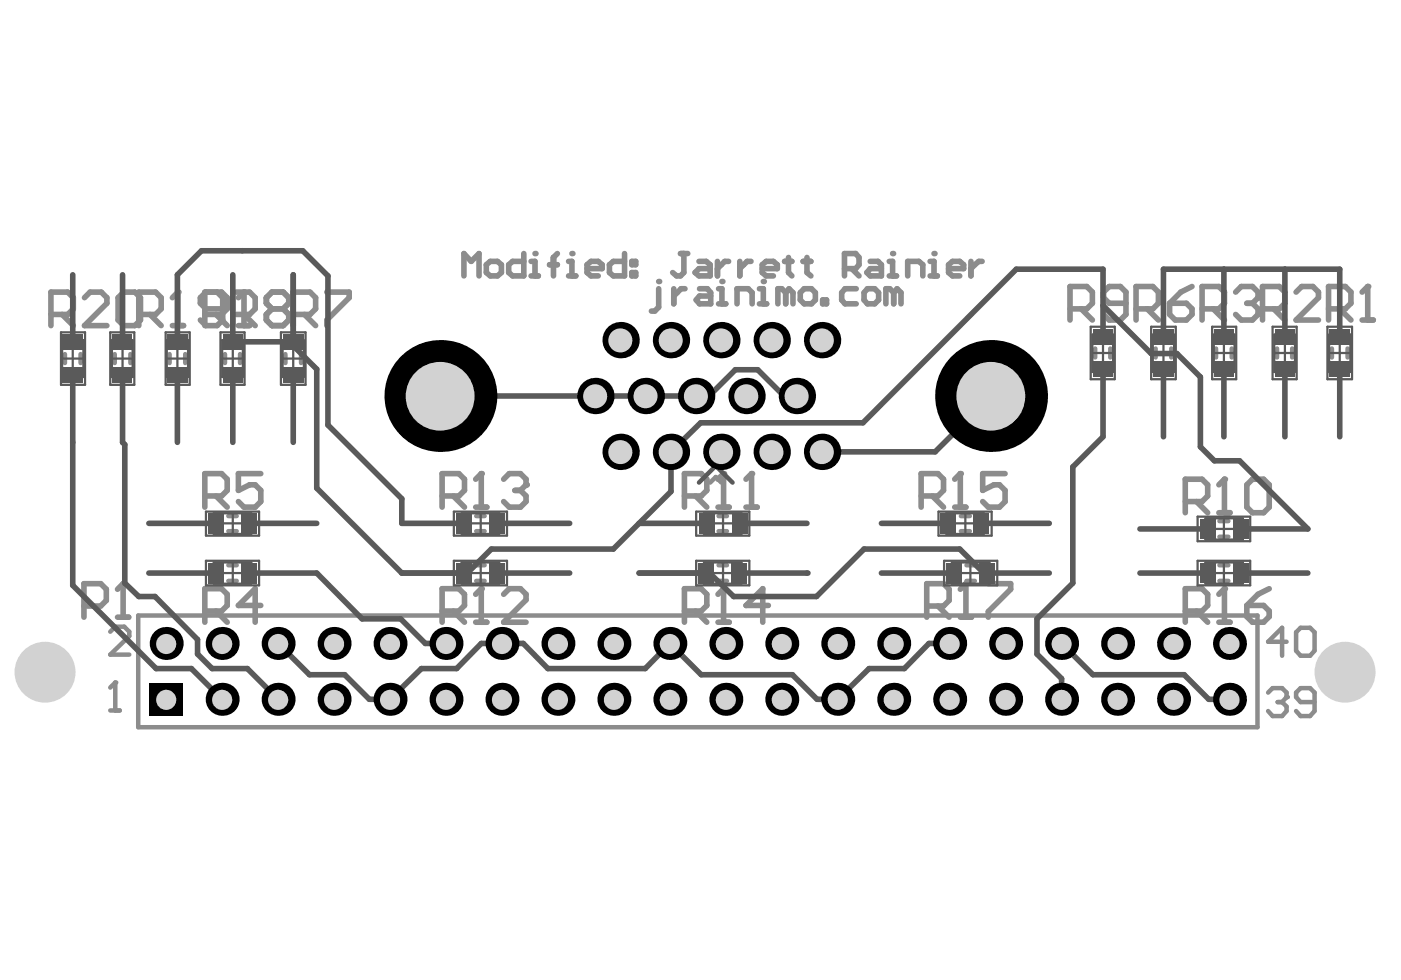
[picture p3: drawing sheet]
<svg xmlns="http://www.w3.org/2000/svg" width="289mm" height="202mm" viewBox="0 0 289 202" stroke-linecap="round" stroke-linejoin="round" font-family="sans-serif">
<g fill="none" stroke="#8c8c8c" stroke-width=".92">
<path d="M13.4 73v1.9M16.6 73v1.9M23.7 73v1.9M26.9 73v1.9M35 73v1.9M38.2 73v1.9M46.4 73v1.9M49.5 73v1.9M58.9 73v1.9M62.1 73v1.9M225.9 71.9v1.8M229 71.9v1.8"/>
<path d="M238.3 71.9v1.8M241.6 71.9v1.8M250.8 71.9v1.8M254 71.9v1.8M263.4 71.9v1.8M266.5 71.9v1.8M274.7 71.9v1.8M277.9 71.9v1.8M146.5 99.5l1.1-1.1 1.2 1.1M47.1 116.6h1.7M47.1 119.8h1.7M47.1 109.6h1.7"/>
<path d="M47.1 106.5h1.7M98.2 116.6h1.7M98.2 119.8h1.7M98.2 109.6h1.7M98.2 106.5h1.7M148.2 116.6h1.7M148.2 119.8h1.7M148.2 109.6h1.7M148.2 106.5h1.7M198.2 109.6h1.8M198.2 106.5h1.8M199.3 116.6h1.7"/>
<path d="M199.3 119.8h1.7M251.5 116.6h1.8M251.5 119.8h1.8M251.5 107.5h1.8M251.5 110.7h1.8M28.5 127h230.8v23h-230.8zM261.5 142.9l.9-1h2l.9 1v.9"/>
</g>
<circle cx="265.3" cy="143.8" r=".46" fill="#8c8c8c"/>
<path d="M265.3 132.4h-3.8l2.9-2.9v5.8M267.3 130.4l.9-.9h2l.9 .9v3.8l-.9 1.1h-2l-.9-1.1zM263.5 144.8h.9M264.4 144.8l.9 .9v1l-.9 1h-2l-.9-1M265.3 143.8l-.9 1M271.1 144.8h-2.9l-.9-1v-.9l.9-1h2l.9 1v3.8l-.9 1h-2l-.9-1" fill="none" stroke="#8c8c8c" stroke-width=".92"/>
<path d="M282.1 59.1v6.9M260.4 63.7h3.4l1.2-1.1v-2.3l-1.2-1.2h-3.4v6.9M262.7 63.7l2.3 2.3M267.3 60.3l1.1-1.2h2.4l1.1 1.2v1.1l-4.6 4.6h4.6M274 63.7h3.4l1.2-1.1v-2.3l-1.2-1.2h-3.4v6.9M276.3 63.7l2.3 2.3M280.9 66h2.3" fill="none" stroke="#8c8c8c" stroke-width="1.2"/>
<circle cx="282.1" cy="59.1" r=".58" fill="#8c8c8c"/>
<path d="M245.8 59.1l-2.3 1.2-2.3 2.3M282.1 59.1l-1.2 1.2M220.7 63.7h3.4l1.2-1.1v-2.3l-1.2-1.2h-3.4v6.9M223 63.7l2.3 2.3M232.2 62.6h-3.5l-1.1-1.2v-1.1l1.1-1.2h2.4l1.1 1.2v4.6l-1.1 1.1h-2.4l-1.1-1.1M234.3 63.7h3.4l1.2-1.1v-2.3l-1.2-1.2h-3.4v6.9M236.6 63.7l2.3 2.3M241.2 62.6h3.5l1.1 1.1v1.2l-1.1 1.1h-2.3l-1.2-1.1zM191.1 125h3.5l1.1-1.2v-2.3l-1.1-1.1h-3.5v6.9M193.4 125l2.3 2.3M198 127.3h2.4M199.2 120.4v6.9" fill="none" stroke="#8c8c8c" stroke-width="1.2"/>
<circle cx="199.2" cy="120.4" r=".58" fill="#8c8c8c"/>
<path d="M198 97.7v6.9M190 102.3h3.4l1.2-1.1v-2.4l-1.2-1.1h-3.4v6.9M192.3 102.3l2.3 2.3M196.9 104.6h2.3M199.2 120.4l-1.2 1.1M203.8 120.4h4.6v1.1l-4.6 4.7v1.1" fill="none" stroke="#8c8c8c" stroke-width="1.2"/>
<circle cx="198" cy="97.7" r=".58" fill="#8c8c8c"/>
<path d="M198 97.7l-1.1 1.1M207.3 97.7h-4.6v3.5l2.3-1.2h1.1l1.2 1.2v2.3l-1.2 1.1h-2.3l-1.1-1.1M141.1 126h3.5l1.2-1.1v-2.3l-1.2-1.2h-3.5v6.9M143.5 126l2.3 2.3M148.1 128.3h2.3M149.2 121.4v6.9" fill="none" stroke="#8c8c8c" stroke-width="1.2"/>
<circle cx="149.2" cy="121.4" r=".58" fill="#8c8c8c"/>
<path d="M149.2 97.7v6.9M141.1 102.3h3.5l1.2-1.1v-2.4l-1.2-1.1h-3.5v6.9M143.5 102.3l2.3 2.3M148.1 104.6h2.3M149.2 121.4l-1.1 1.2M158.5 124.9h-4.7l3.5-3.5v6.9" fill="none" stroke="#8c8c8c" stroke-width="1.2"/>
<circle cx="149.2" cy="97.7" r=".58" fill="#8c8c8c"/>
<path d="M149.2 97.7l-1.1 1.1M155 97.7v6.9M153.8 104.6h2.3" fill="none" stroke="#8c8c8c" stroke-width="1.2"/>
<circle cx="155" cy="97.7" r=".58" fill="#8c8c8c"/>
<path d="M42.2 64.9h3.5l1.2-1.2v-2.3l-1.2-1.1h-3.5v6.9M44.5 64.9l2.4 2.3M49.2 67.2h2.3M50.3 60.3v6.9M53.8 97.7h-4.6v3.5l2.3-1.2h1.1l1.2 1.2v2.3l-1.2 1.1h-2.3l-1.1-1.1M155 97.7l-1.2 1.1M42.2 102.3h3.5l1.2-1.1v-2.4l-1.2-1.1h-3.5v6.9M44.5 102.3l2.4 2.3M42.2 126h3.5l1.2-1.1v-2.3l-1.2-1.2h-3.5v6.9M44.5 126l2.4 2.3M53.8 124.9h-4.6l3.4-3.5v6.9" fill="none" stroke="#8c8c8c" stroke-width="1.2"/>
<circle cx="50.3" cy="60.3" r=".58" fill="#8c8c8c"/>
<path d="M48 64.9h3.5l1.1-1.2v-2.3l-1.1-1.1h-3.5v6.9M50.3 60.3l-1.1 1.1M50.3 64.9l2.3 2.3M56.1 63.7l-1.2-1.1v-1.2l1.2-1.1h2.3l1.2 1.1v1.2l-1.2 1.1M56.1 63.7l-1.2 1.2v1.1l1.2 1.2h2.3l1.2-1.2v-1.1l-1.2-1.2M56.1 63.7h2.3M17.3 125h3.5l1.1-1.2v-2.3l-1.1-1.1h-3.5v6.9M24.2 127.3h2.3M25.4 120.4v6.9" fill="none" stroke="#8c8c8c" stroke-width="1.2"/>
<path d="M22.7 130.3l1.1-1h1.8l1.1 1v.9l-4 3.8h4" fill="none" stroke="#8c8c8c" stroke-width=".92"/>
<circle cx="25.4" cy="120.4" r=".58" fill="#8c8c8c"/>
<path d="M25.4 120.4l-1.2 1.1" fill="none" stroke="#8c8c8c" stroke-width="1.2"/>
<path d="M22.7 146.5h2M23.8 140.8v5.7" fill="none" stroke="#8c8c8c" stroke-width=".92"/>
<circle cx="23.8" cy="140.8" r=".46" fill="#8c8c8c"/>
<path d="M23.8 140.8l-1.1 1" fill="none" stroke="#8c8c8c" stroke-width=".92"/>
<path d="M244.4 126h3.5l1.2-1.1v-2.3l-1.2-1.2h-3.5v6.9M246.7 126l2.4 2.3M251.4 128.3h2.3M252.5 121.4v6.9" fill="none" stroke="#8c8c8c" stroke-width="1.2"/>
<circle cx="252.5" cy="121.4" r=".58" fill="#8c8c8c"/>
<path d="M252.5 98.8v7M244.4 103.5h3.5l1.2-1.2v-2.3l-1.2-1.2h-3.5v7M246.7 103.5l2.4 2.3M251.4 105.8h2.3M252.5 121.4l-1.1 1.2M257.1 124.9h3.5l1.1 1.1v1.2l-1.1 1.1h-2.3l-1.2-1.1zM261.7 121.4l-2.3 1.2-2.3 2.3" fill="none" stroke="#8c8c8c" stroke-width="1.2"/>
<circle cx="252.5" cy="98.8" r=".58" fill="#8c8c8c"/>
<path d="M135.8 59.6v3.8l-.8 .8h-.7M252.5 98.8l-1.1 1.2M257.1 100l1.2-1.2h2.3l1.1 1.2v4.6l-1.1 1.2h-2.3l-1.2-1.2z" fill="none" stroke="#8c8c8c" stroke-width="1.2"/>
<circle cx="135.8" cy="58.1" r=".58" fill="#8c8c8c"/>
<path d="M139 59.6v3.1M141.3 59.6h-.8l-1.5 1.5M144.3 59.6h1.6l.7 .8v2.3h-2.3l-.7-.8 .7-.8h2.3M148.2 59.6h.7v3.1M148.2 62.7h1.5" fill="none" stroke="#8c8c8c" stroke-width="1.2"/>
<circle cx="148.9" cy="58.1" r=".58" fill="#8c8c8c"/>
<path d="M156.6 59.6h.8v3.1M152 62.7v-3.1h2.3l.8 .8v2.3M156.6 62.7h1.5" fill="none" stroke="#8c8c8c" stroke-width="1.2"/>
<circle cx="157.4" cy="58.1" r=".58" fill="#8c8c8c"/>
<g fill="none" stroke="#8c8c8c" stroke-width="1.2">
<path d="M176.6 59.6h-2.3l-.7 .8v1.5l.7 .8h2.3M178.9 59.6h1.5l.8 .8v1.5l-.8 .8h-1.5l-.7-.8v-1.5zM162 60.4l-.8-.8h-.8v3.1M162 60.4v2.3M162 60.4l.7-.8 .8 .8v2.3M165 60.4l.8-.8h1.5l.9 .8v1.5l-.9 .8h-1.5l-.8-.8zM169.7 61.9h.8v.8h-.8zM184.3 60.4l-.8-.8h-.8v3.1M184.3 60.4v2.3M184.3 60.4l.7-.8 .8 .8v2.3M247.9 63.7h3.5l1.1-1.1v-2.3l-1.1-1.2h-3.5v6.9M250.2 63.7l2.3 2.3"/>
<path d="M254.8 60.3l1.2-1.2h2.3l1.1 1.2v1.1"/>
</g>
<circle cx="259.4" cy="61.4" r=".58" fill="#8c8c8c"/>
<path d="M257.1 62.6h1.2M258.3 62.6l1.1 1.1v1.2l-1.1 1.1h-2.3l-1.2-1.1M259.4 61.4l-1.1 1.2M91.2 126h3.4l1.2-1.1v-2.3l-1.2-1.2h-3.4v6.9M93.5 126l2.3 2.3M98.1 128.3h2.3M99.3 121.4v6.9" fill="none" stroke="#8c8c8c" stroke-width="1.2"/>
<circle cx="99.3" cy="121.4" r=".58" fill="#8c8c8c"/>
<path d="M99.3 97.7v6.9M91.2 102.3h3.4l1.2-1.1v-2.4l-1.2-1.1h-3.4v6.9M93.5 102.3l2.3 2.3M98.1 104.6h2.3M99.3 121.4l-1.2 1.2M103.9 122.6l1.1-1.2h2.3l1.2 1.2v1.1l-4.6 4.6h4.6" fill="none" stroke="#8c8c8c" stroke-width="1.2"/>
<circle cx="99.3" cy="97.7" r=".58" fill="#8c8c8c"/>
<path d="M99.3 97.7l-1.2 1.1M103.9 98.8l1.1-1.1h2.3l1.2 1.1v1.2" fill="none" stroke="#8c8c8c" stroke-width="1.2"/>
<circle cx="108.5" cy="100" r=".58" fill="#8c8c8c"/>
<path d="M10.5 64.9h3.5l1.1-1.2v-2.3l-1.1-1.1h-3.5v6.9M12.8 64.9l2.3 2.3M17.4 61.4l1.2-1.1h2.3l1.1 1.1v1.2l-4.6 4.6h4.6M24.4 61.4l1.1-1.1h2.3l1.2 1.1v4.6l-1.2 1.2h-2.3l-1.1-1.2zM28.6 64.9h3.5l1.1-1.2v-2.3l-1.1-1.1h-3.5v6.9M30.9 64.9l2.3 2.3M35.5 67.2h2.4M36.7 60.3v6.9M106.2 101.2h1.1M107.3 101.2l1.2 1.1v1.2l-1.2 1.1h-2.3l-1.1-1.1M108.5 100l-1.2 1.2" fill="none" stroke="#8c8c8c" stroke-width="1.2"/>
<circle cx="36.7" cy="60.3" r=".58" fill="#8c8c8c"/>
<path d="M95.7 56.9v-4.6l1.5 1.6 1.6-1.6v4.6M100.3 54.6l.8-.7h1.5l.8 .7v1.6l-.8 .7h-1.5l-.8-.7zM108 52.3v4.6h-2.3l-.8-.7v-1.6l.8-.7h2.3M109.5 56.9h1.5M109.5 53.9h.8v3M36.7 60.3l-1.2 1.1M45.9 63.7h-3.4l-1.2-1.1v-1.2l1.2-1.1h2.3l1.1 1.1v4.6l-1.1 1.2h-2.3l-1.2-1.2M60.5 64.9h3.4l1.2-1.2v-2.3l-1.2-1.1h-3.4v6.9M62.8 64.9l2.3 2.3M67.4 60.3h4.6v1.1l-4.6 4.6v1.2" fill="none" stroke="#8c8c8c" stroke-width="1.2"/>
<circle cx="110.3" cy="52.3" r=".58" fill="#8c8c8c"/>
<path d="M113.3 54.6h1.6M114.9 52.3l-.8 .8v3.8M117.3 56.9h1.5M117.3 53.9h.6v3" fill="none" stroke="#8c8c8c" stroke-width="1.2"/>
<circle cx="117.9" cy="52.3" r=".58" fill="#8c8c8c"/>
<g fill="none" stroke="#8c8c8c" stroke-width="1.2">
<path d="M121.1 55.4h3.1v-.8l-.8-.7h-1.5l-.8 .7v1.6l.8 .7h1.5M128.8 52.3v4.6h-2.3l-.8-.7v-1.6l.8-.7h2.3M130.3 56.2h.8v.7h-.8zM130.3 53.9h.8v.7h-.8zM140.3 52.3h1.5M141 52.3v3.9l-.7 .7h-.8l-.8-.7M144.1 53.9h1.5l.9 .7v2.3h-2.4l-.8-.7 .8-.8h2.4M148 53.9v3M150.3 53.9h-.8l-1.5 1.5M152.6 53.9v3M154.9 53.9h-.8l-1.5 1.5M157.2 55.4h3.1v-.8l-.8-.7h-1.5l-.8 .7v1.6l.8 .7h1.5"/>
<path d="M161.8 53.9h1.5M162.6 53.1v3.1l.7 .7M165.6 53.9h1.6M166.4 53.1v3.1l.8 .7M174.2 55.4h2.3l.7-.8v-1.5l-.7-.8h-2.3v4.6M175.7 55.4l1.5 1.5M179.5 53.9h1.6l.7 .7v2.3h-2.3l-.7-.7 .7-.8h2.3M183.4 56.9h1.5M183.4 53.9h.7v3"/>
</g>
<circle cx="184.1" cy="52.3" r=".58" fill="#8c8c8c"/>
<path d="M187.2 56.9v-3h2.3l.8 .7v2.3M191.8 53.9h.8v3M191.8 56.9h1.5" fill="none" stroke="#8c8c8c" stroke-width="1.2"/>
<circle cx="192.6" cy="52.3" r=".58" fill="#8c8c8c"/>
<path d="M195.6 55.4h3.1v-.8l-.8-.7h-1.5l-.8 .7v1.6l.8 .7h1.5M200.2 53.9v3M202.5 53.9h-.6l-1.7 1.5" fill="none" stroke="#8c8c8c" stroke-width="1.2"/>
<g fill="none" stroke="#5a5a5a" stroke-width=".46">
<path d="M12.6 68.5h4.9v10.9h-4.9zM12.8 74h4.4M12.8 70.2h4.4v7.6h-4.4zM15 71.8v4.4M22.7 68.5h5v10.9h-5zM23.1 74h4.3M23.1 70.2h4.3v7.6h-4.3zM25.3 71.8v4.4M34.2 68.5h4.9v10.9h-4.9zM34.4 74h4.4M34.4 70.2h4.4v7.6h-4.4zM36.6 71.8v4.4"/>
<path d="M45.5 68.5h4.9v10.9h-4.9zM45.8 74h4.3M45.8 70.2h4.3v7.6h-4.3zM48 71.8v4.4M57.9 68.5h5.1v10.9h-5.1zM58.3 74h4.4M58.3 70.2h4.4v7.6h-4.4zM60.5 71.8v4.4M224.9 67.4h5v10.8h-5zM225.3 72.8h4.3M225.3 69h4.3v7.7h-4.3zM227.5 70.6v4.4"/>
<path d="M237.4 67.4h5.1v10.8h-5.1zM237.7 72.8h4.4M237.7 69h4.4v7.7h-4.4zM239.9 70.6v4.4M250 67.4h4.9v10.8h-4.9zM250.3 72.8h4.3M250.3 69h4.3v7.7h-4.3zM252.4 70.6v4.4M262.4 67.4h5v10.8h-5zM262.8 72.8h4.3M262.8 69h4.3v7.7h-4.3zM265 70.6v4.4"/>
<path d="M273.8 67.4h5v10.8h-5zM274.1 72.8h4.4M274.1 69h4.4v7.7h-4.4zM276.3 70.6v4.4M42.5 105.5h10.9v5h-10.9zM42.5 115.7h10.9v5h-10.9zM44.1 105.9h7.7v4.2h-7.7zM44.1 116h7.7v4.4h-7.7zM45.8 118.2h4.3M45.8 108h4.3M48 105.9v4.2M48 116v4.4"/>
<path d="M93.6 105.5h11v5h-11zM93.6 115.7h11v5h-11zM95.2 105.9h7.7v4.2h-7.7zM95.2 116h7.7v4.4h-7.7zM96.9 118.2h4.3M96.9 108h4.3M99.1 105.9v4.2M99.1 116v4.4M143.6 105.5h10.9v5h-10.9zM143.6 115.7h10.9v5h-10.9zM145.2 105.9h7.7v4.2h-7.7zM145.2 116h7.7v4.4h-7.7z"/>
<path d="M146.9 118.2h4.3M146.9 108h4.3M149.1 105.9v4.2M149.1 116v4.4M193.5 105.5h11v5h-11zM194.7 115.7h11v5h-11zM195.2 105.9h7.7v4.2h-7.7zM196.3 116h7.7v4.4h-7.7zM196.9 108h4.3M198 118.2h4.3M199.1 105.9v4.2M200.1 116v4.4"/>
<path d="M247 106.6h10.8v5h-10.8zM247 115.7h10.8v5h-10.8zM248.6 106.9h7.7v4.4h-7.7zM248.6 116h7.7v4.4h-7.7zM250.3 118.2h4.3M250.3 109.1h4.3M252.4 106.9v4.4M252.4 116v4.4"/>
</g>
<g fill="none" stroke="#5a5a5a" stroke-width=".23">
<path d="M144.1 99.5l3.5-3.4 3.5 3.4"/>
<circle cx="90.7" cy="81.3" r="10.6"/>
<circle cx="90.8" cy="81.3" r="7.3"/>
<circle cx="204.4" cy="81.3" r="7.3"/>
<circle cx="204.4" cy="81.3" r="10.6"/>
</g>
<g fill="none" stroke="#5a5a5a" stroke-width=".92">
<path d="M144.1 99.5l3.5-3.4 3.5 3.4"/>
<circle cx="90.7" cy="81.3" r="10.6"/>
<circle cx="90.8" cy="81.3" r="7.3"/>
<circle cx="204.4" cy="81.3" r="7.3"/>
<circle cx="204.4" cy="81.3" r="10.6"/>
</g>
<path d="M237.4 72.9h5.3M202.4 118.2h.5M191.6 132.7h4.3M218.9 132.7l6.5 6.5" fill="none" stroke="#5a5a5a" stroke-width="1.2"/>
<circle cx="166.4" cy="118.2" r=".58" fill="#5a5a5a"/>
<g fill="none" stroke="#5a5a5a" stroke-width="1.2">
<path d="M15 56.7v13.8M25.3 56.7v13.8M48 56.7v13.8h12.5M60.5 56.7v14.6l4.8 4.9v24.5l17.6 17.5h13.5l4.9-4.9h25.2l11.9-11.9v-8.2l6.1-6h33.5l31.6-31.7h17.9v14M252.4 55.5v14M265 55.5v14M15 77.4v43.3l17.2 17.2h7.3l6.3 6.3M25.3 77.4v13.8l.4 .5v28.6l2.9 2.7h3.4l8.7 8.9v3l3 3h7.3l6.4 6.3M36.6 70.5v-13.8l4.9-5h20.9l5.2 5.2v30.8l15.3 15.2v5.1h12.8M36.6 77.4v13.8M48 77.4v13.8M60.5 77.4v13.8"/>
<path d="M227.5 76.3v13.8l-6.3 6.2v24l-7.3 7.4v7.2l5 5.1v4.2M227.5 63l9.9 9.9M239.9 69.5v-14h36.4v14M239.9 76.3v13.8M242.7 72.9l4.9 4.9v14.4l2.8 2.8h5.2l14.1 14.1h-13.8M252.4 76.3v13.8M265 76.3v13.8M276.3 76.3v13.8M90.8 81.7h40.1M133.2 81.7h13l5.4-5.4h4.7l5.4 5.4h2.6M204.4 81.7l-11.5 11.5h-23.4M30.7 118.2h13.8"/>
<path d="M30.7 108h13.8M51.4 118.2h13.9l9.4 9.5h7.9l5.1 5h4.3M51.4 108h13.9M102.5 118.2h15M102.5 108h15M131.8 118.2h14.5l5 4.8h17.1l9.8-9.7h19.7l5 4.9h13.5M131.8 108h13.8M152.5 118.2h13.9M152.5 108h13.9M181.8 118.2h13.8M181.8 108h13.8M202.4 108h14"/>
<path d="M235.1 118.2h14M235.1 109.1h14M255.9 118.2h13.8M57.4 132.7l6.4 6.5h7.3l5.1 5h4.2l6.5-6.3h7.3l5.1-5.2h8.6l5.1 5.2h20.1l5-5.2 6.5 6.5h18.8l5.1 5h4.3l6.4-6.3h7.3l5.1-5.2M225.4 139.2h18.8l5.1 5h4.3"/>
</g>
<circle cx="230.5" cy="132.7" r="3.4" fill="#000"/>
<circle cx="230.5" cy="132.8" r="2.08" fill="#d2d2d2"/>
<circle cx="184.3" cy="132.7" r="3.4" fill="#000"/>
<circle cx="184.3" cy="132.8" r="2.08" fill="#d2d2d2"/>
<circle cx="138.1" cy="132.7" r="3.4" fill="#000"/>
<circle cx="138.1" cy="132.8" r="2.08" fill="#d2d2d2"/>
<circle cx="138.4" cy="93.2" r="3.8" fill="#000"/>
<circle cx="138.3" cy="93.3" r="2.48" fill="#d2d2d2"/>
<circle cx="92" cy="132.7" r="3.4" fill="#000"/>
<circle cx="92" cy="132.8" r="2.08" fill="#d2d2d2"/>
<circle cx="45.8" cy="132.7" r="3.4" fill="#000"/>
<circle cx="45.8" cy="132.8" r="2.08" fill="#d2d2d2"/>
<circle cx="230.5" cy="144.2" r="3.4" fill="#000"/>
<circle cx="230.5" cy="144.4" r="2.08" fill="#d2d2d2"/>
<circle cx="184.3" cy="144.2" r="3.4" fill="#000"/>
<circle cx="184.3" cy="144.4" r="2.08" fill="#d2d2d2"/>
<circle cx="138.1" cy="144.2" r="3.4" fill="#000"/>
<circle cx="138.1" cy="144.4" r="2.08" fill="#d2d2d2"/>
<circle cx="138.4" cy="70.2" r="3.8" fill="#000"/>
<circle cx="138.3" cy="70.2" r="2.48" fill="#d2d2d2"/>
<circle cx="92" cy="144.2" r="3.4" fill="#000"/>
<circle cx="92" cy="144.4" r="2.08" fill="#d2d2d2"/>
<circle cx="45.8" cy="144.2" r="3.4" fill="#000"/>
<circle cx="45.8" cy="144.4" r="2.08" fill="#d2d2d2"/>
<circle cx="277.4" cy="138.6" r="3.5" fill="#000"/>
<circle cx="277.4" cy="138.7" r="6.3" fill="#d2d2d2"/>
<circle cx="253.6" cy="132.7" r="3.4" fill="#000"/>
<circle cx="253.6" cy="132.8" r="2.08" fill="#d2d2d2"/>
<circle cx="242" cy="132.7" r="3.4" fill="#000"/>
<circle cx="242" cy="132.8" r="2.08" fill="#d2d2d2"/>
<circle cx="218.9" cy="132.7" r="3.4" fill="#000"/>
<circle cx="218.9" cy="132.8" r="2.08" fill="#d2d2d2"/>
<circle cx="207.4" cy="132.7" r="3.4" fill="#000"/>
<circle cx="207.4" cy="132.8" r="2.08" fill="#d2d2d2"/>
<circle cx="195.9" cy="132.7" r="3.4" fill="#000"/>
<circle cx="195.9" cy="132.8" r="2.08" fill="#d2d2d2"/>
<circle cx="161.2" cy="132.7" r="3.4" fill="#000"/>
<circle cx="161.2" cy="132.8" r="2.08" fill="#d2d2d2"/>
<circle cx="149.7" cy="132.7" r="3.4" fill="#000"/>
<circle cx="149.7" cy="132.8" r="2.08" fill="#d2d2d2"/>
<circle cx="148.8" cy="93.2" r="3.8" fill="#000"/>
<circle cx="148.7" cy="93.3" r="2.48" fill="#d2d2d2"/>
<circle cx="159.2" cy="93.2" r="3.8" fill="#000"/>
<circle cx="159.1" cy="93.3" r="2.48" fill="#d2d2d2"/>
<circle cx="169.5" cy="93.2" r="3.8" fill="#000"/>
<circle cx="169.5" cy="93.3" r="2.48" fill="#d2d2d2"/>
<circle cx="143.6" cy="81.7" r="3.8" fill="#000"/>
<circle cx="143.5" cy="81.7" r="2.48" fill="#d2d2d2"/>
<circle cx="154" cy="81.7" r="3.8" fill="#000"/>
<circle cx="153.9" cy="81.7" r="2.48" fill="#d2d2d2"/>
<circle cx="164.3" cy="81.7" r="3.8" fill="#000"/>
<circle cx="164.3" cy="81.7" r="2.48" fill="#d2d2d2"/>
<circle cx="126.6" cy="132.7" r="3.4" fill="#000"/>
<circle cx="126.6" cy="132.8" r="2.08" fill="#d2d2d2"/>
<circle cx="115.1" cy="132.7" r="3.4" fill="#000"/>
<circle cx="115.1" cy="132.8" r="2.08" fill="#d2d2d2"/>
<circle cx="128" cy="93.2" r="3.8" fill="#000"/>
<circle cx="127.9" cy="93.3" r="2.48" fill="#d2d2d2"/>
<circle cx="122.8" cy="81.7" r="3.8" fill="#000"/>
<circle cx="122.7" cy="81.7" r="2.48" fill="#d2d2d2"/>
<circle cx="133.2" cy="81.7" r="3.8" fill="#000"/>
<circle cx="133.1" cy="81.7" r="2.48" fill="#d2d2d2"/>
<circle cx="80.4" cy="132.7" r="3.4" fill="#000"/>
<circle cx="80.4" cy="132.8" r="2.08" fill="#d2d2d2"/>
<circle cx="68.9" cy="132.7" r="3.4" fill="#000"/>
<circle cx="68.9" cy="132.8" r="2.08" fill="#d2d2d2"/>
<circle cx="57.4" cy="132.7" r="3.4" fill="#000"/>
<circle cx="57.4" cy="132.8" r="2.08" fill="#d2d2d2"/>
<circle cx="34.3" cy="132.7" r="3.4" fill="#000"/>
<circle cx="34.3" cy="132.8" r="2.08" fill="#d2d2d2"/>
<circle cx="9.3" cy="138.6" r="3.5" fill="#000"/>
<circle cx="9.3" cy="138.7" r="6.3" fill="#d2d2d2"/>
<circle cx="253.6" cy="144.2" r="3.4" fill="#000"/>
<circle cx="253.6" cy="144.4" r="2.08" fill="#d2d2d2"/>
<circle cx="242" cy="144.2" r="3.4" fill="#000"/>
<circle cx="242" cy="144.4" r="2.08" fill="#d2d2d2"/>
<circle cx="218.9" cy="144.2" r="3.4" fill="#000"/>
<circle cx="218.9" cy="144.4" r="2.08" fill="#d2d2d2"/>
<circle cx="207.4" cy="144.2" r="3.4" fill="#000"/>
<circle cx="207.4" cy="144.4" r="2.08" fill="#d2d2d2"/>
<circle cx="195.9" cy="144.2" r="3.4" fill="#000"/>
<circle cx="195.9" cy="144.4" r="2.08" fill="#d2d2d2"/>
<circle cx="161.2" cy="144.2" r="3.4" fill="#000"/>
<circle cx="161.2" cy="144.4" r="2.08" fill="#d2d2d2"/>
<circle cx="149.7" cy="144.2" r="3.4" fill="#000"/>
<circle cx="149.7" cy="144.4" r="2.08" fill="#d2d2d2"/>
<circle cx="148.8" cy="70.2" r="3.8" fill="#000"/>
<circle cx="148.7" cy="70.2" r="2.48" fill="#d2d2d2"/>
<circle cx="159.2" cy="70.2" r="3.8" fill="#000"/>
<circle cx="159.1" cy="70.2" r="2.48" fill="#d2d2d2"/>
<circle cx="169.5" cy="70.2" r="3.8" fill="#000"/>
<circle cx="169.5" cy="70.2" r="2.48" fill="#d2d2d2"/>
<circle cx="126.6" cy="144.2" r="3.4" fill="#000"/>
<circle cx="126.6" cy="144.4" r="2.08" fill="#d2d2d2"/>
<circle cx="115.1" cy="144.2" r="3.4" fill="#000"/>
<circle cx="115.1" cy="144.4" r="2.08" fill="#d2d2d2"/>
<circle cx="128" cy="70.2" r="3.8" fill="#000"/>
<circle cx="127.9" cy="70.2" r="2.48" fill="#d2d2d2"/>
<circle cx="80.4" cy="144.2" r="3.4" fill="#000"/>
<circle cx="80.4" cy="144.4" r="2.08" fill="#d2d2d2"/>
<circle cx="68.9" cy="144.2" r="3.4" fill="#000"/>
<circle cx="68.9" cy="144.4" r="2.08" fill="#d2d2d2"/>
<circle cx="57.4" cy="144.2" r="3.4" fill="#000"/>
<circle cx="57.4" cy="144.4" r="2.08" fill="#d2d2d2"/>
<path d="M30.8 140.8h6.8v6.8h-6.8z" fill-rule="evenodd" fill="#000"/>
<circle cx="34.3" cy="144.4" r="2.08" fill="#d2d2d2"/>
<circle cx="172.8" cy="132.7" r="3.4" fill="#000"/>
<circle cx="172.8" cy="132.8" r="2.08" fill="#d2d2d2"/>
<circle cx="103.5" cy="132.7" r="3.4" fill="#000"/>
<circle cx="103.5" cy="132.8" r="2.08" fill="#d2d2d2"/>
<circle cx="172.8" cy="144.2" r="3.4" fill="#000"/>
<circle cx="172.8" cy="144.4" r="2.08" fill="#d2d2d2"/>
<circle cx="204.4" cy="81.7" r="11.5" fill="#000"/>
<circle cx="204.3" cy="81.7" r="7.1" fill="#d2d2d2"/>
<circle cx="103.5" cy="144.2" r="3.4" fill="#000"/>
<circle cx="103.5" cy="144.4" r="2.08" fill="#d2d2d2"/>
<circle cx="90.8" cy="81.7" r="11.5" fill="#000"/>
<circle cx="90.8" cy="81.7" r="7.1" fill="#d2d2d2"/>
<g fill="#5a5a5a">
<path d="M274.2 67.9h4.2v3.1h-4.2z" fill-rule="evenodd"/>
<path d="M247.4 116.1h3.3v4.1h-3.3z" fill-rule="evenodd"/>
<path d="M247.4 107h3.3v4.1h-3.3z" fill-rule="evenodd"/>
<path d="M237.9 67.9h4.1v3.1h-4.1z" fill-rule="evenodd"/>
<path d="M202 116.1h3.2v4.2h-3.2z" fill-rule="evenodd"/>
<path d="M200.8 105.9h3.1v4.1h-3.1z" fill-rule="evenodd"/>
<path d="M194 105.9h3.1v4.1h-3.1z" fill-rule="evenodd"/>
<path d="M144 116.1h3.3v4.2h-3.3z" fill-rule="evenodd"/>
<path d="M144.1 105.9h3.2v4.1h-3.2z" fill-rule="evenodd"/>
<path d="M100.9 116.1h3.2v4.2h-3.2z" fill-rule="evenodd"/>
<path d="M101 105.9h3.1v4.1h-3.1z" fill-rule="evenodd"/>
<path d="M42.9 116.1h3.3v4.2h-3.3z" fill-rule="evenodd"/>
<path d="M43 105.9h3.2v4.1h-3.2z" fill-rule="evenodd"/>
<path d="M45.9 69h4.1v3.1h-4.1z" fill-rule="evenodd"/>
<path d="M34.5 69h4.2v3.1h-4.2z" fill-rule="evenodd"/>
<path d="M274.2 74.7h4.2v3.1h-4.2z" fill-rule="evenodd"/>
<path d="M237.9 74.7h4.1v3.1h-4.1z" fill-rule="evenodd"/>
<path d="M45.9 75.8h4.1v3.1h-4.1z" fill-rule="evenodd"/>
<path d="M34.5 75.8h4.2v3.1h-4.2z" fill-rule="evenodd"/>
<path d="M254.2 116.1h3.3v4.1h-3.3z" fill-rule="evenodd"/>
<path d="M254.2 107h3.3v4.1h-3.3z" fill-rule="evenodd"/>
<path d="M262.9 67.9h4v3.1h-4z" fill-rule="evenodd"/>
<path d="M250.4 67.9h4.1v3.1h-4.1z" fill-rule="evenodd"/>
<path d="M225.4 67.9h4v3.1h-4z" fill-rule="evenodd"/>
<path d="M195.2 116.1h3.2v4.2h-3.2z" fill-rule="evenodd"/>
<path d="M150.8 116.1h3.3v4.2h-3.3z" fill-rule="evenodd"/>
<path d="M151 105.9h3.1v4.1h-3.1z" fill-rule="evenodd"/>
<path d="M94.1 116.1h3.2v4.2h-3.2z" fill-rule="evenodd"/>
<path d="M94.2 105.9h3.1v4.1h-3.1z" fill-rule="evenodd"/>
<path d="M49.7 116.1h3.3v4.2h-3.3z" fill-rule="evenodd"/>
<path d="M49.9 105.9h3.1v4.1h-3.1z" fill-rule="evenodd"/>
<path d="M58.4 69h4.2v3.1h-4.2z" fill-rule="evenodd"/>
<path d="M12.9 69h4.2v3.1h-4.2z" fill-rule="evenodd"/>
<path d="M23.2 69h4v3.1h-4z" fill-rule="evenodd"/>
<path d="M262.9 74.7h4v3.1h-4z" fill-rule="evenodd"/>
<path d="M250.4 74.7h4.1v3.1h-4.1z" fill-rule="evenodd"/>
<path d="M225.4 74.7h4v3.1h-4z" fill-rule="evenodd"/>
<path d="M58.4 75.8h4.2v3.1h-4.2z" fill-rule="evenodd"/>
<path d="M12.9 75.8h4.2v3.1h-4.2z" fill-rule="evenodd"/>
<path d="M23.2 75.8h4v3.1h-4z" fill-rule="evenodd"/>
</g>
</svg>
